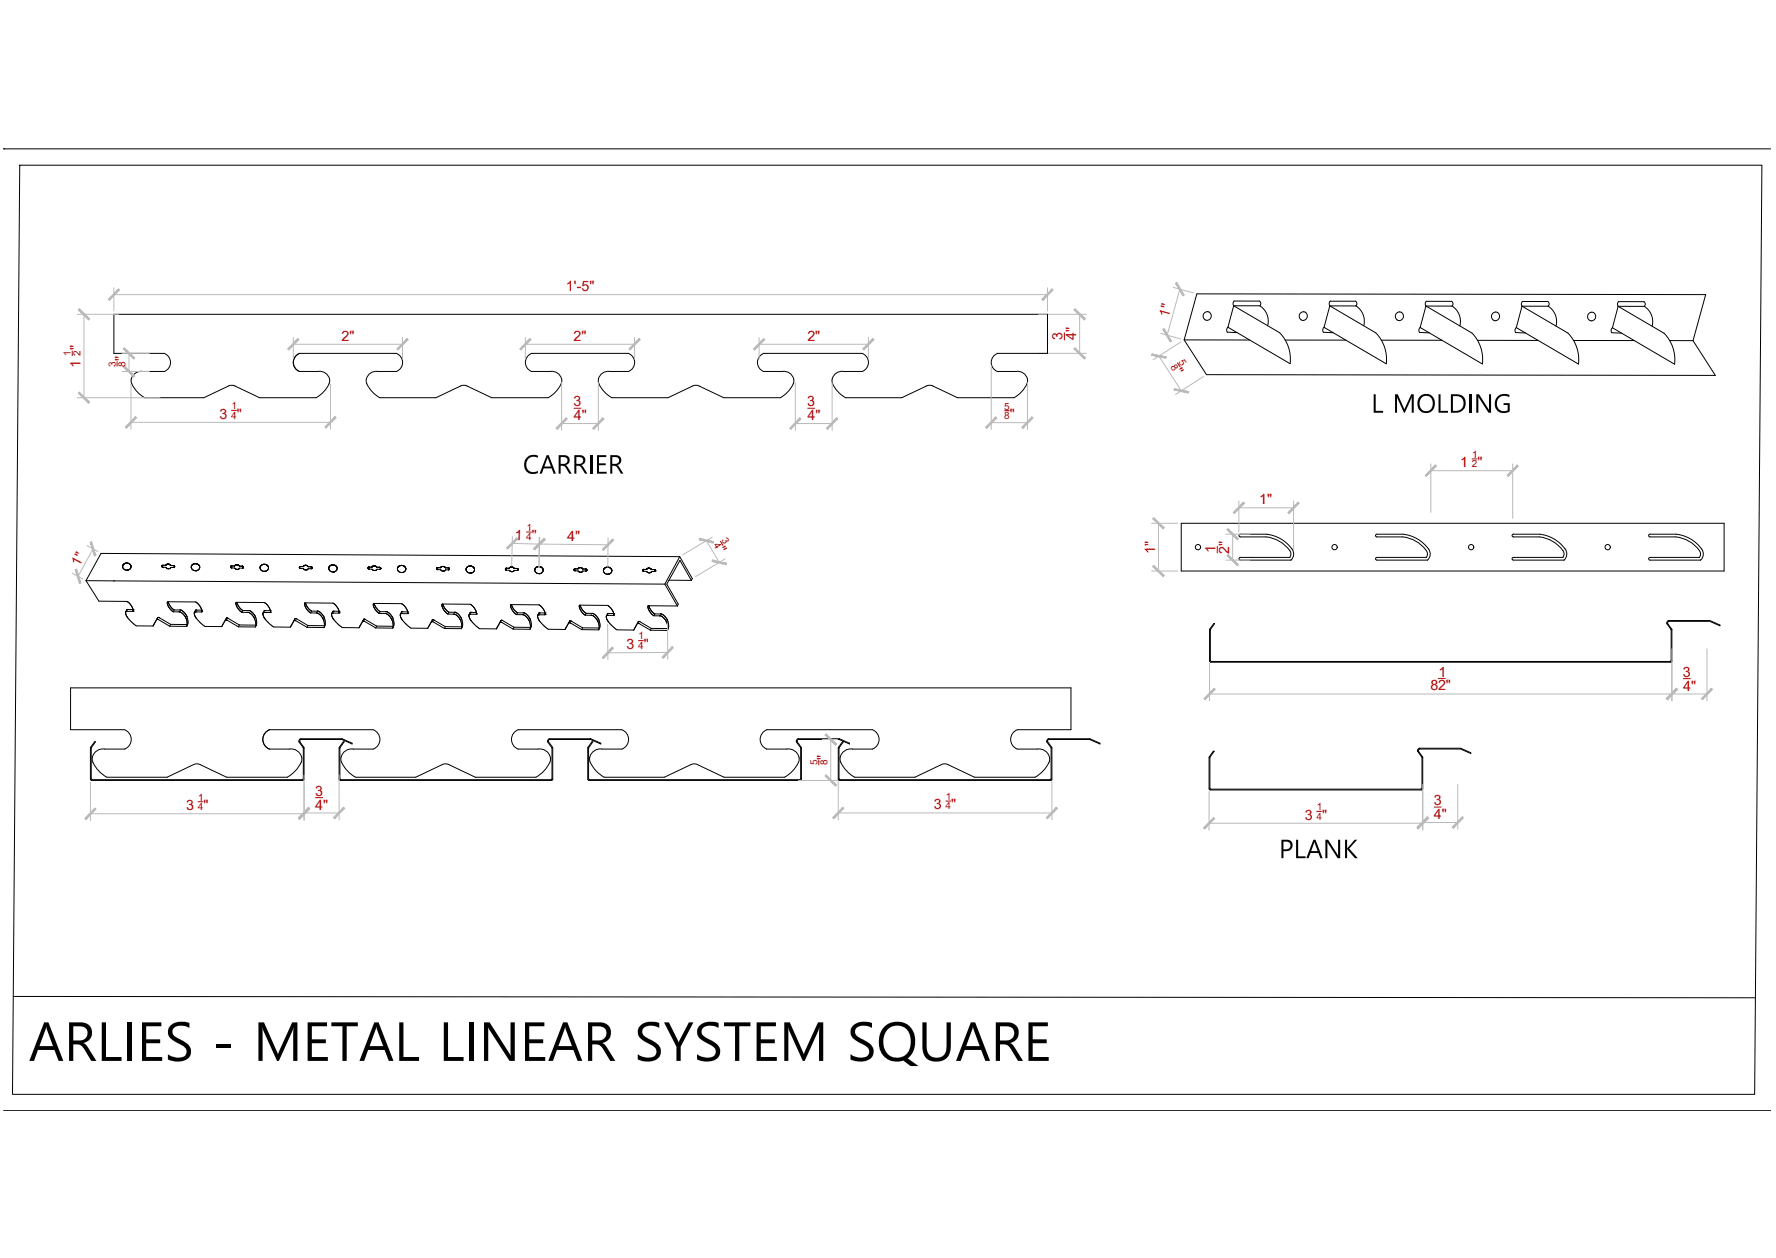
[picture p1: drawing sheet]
<svg xmlns="http://www.w3.org/2000/svg" width="353mm" height="250mm" viewBox="0 0 353 250" stroke-linecap="round" stroke-linejoin="round" font-family="sans-serif">
<defs><g id="words">
<g font-size="2.8" fill="#d00">
<text x="112.5" y="57.9">1'-5&quot;</text>
<text x="232.3" y="63.2" transform="rotate(-75 232.3 63.2)">1&quot;</text>
<text x="25" y="71.8" transform="rotate(-90 25 71.8)">&quot;</text>
<text x="67.9" y="67.8">2&quot;</text>
<text x="114.1" y="67.8">2&quot;</text>
<text x="160.5" y="67.8">2&quot;</text>
<text x="211.3" y="67.7" transform="rotate(-90 211.3 67.7)">3</text>
<text x="214" y="67.6" transform="rotate(-90 214 67.6)">4&quot;</text>
<text x="16" y="73.1" transform="rotate(-90 16 73.1)">1 &quot;</text>
<text x="233.3" y="74" transform="rotate(57 233.3 74)">&quot;</text>
<text x="43.7" y="83.3">3 &quot;</text>
<text x="114" y="80.8">3</text>
<text x="114.1" y="83.5">4&quot;</text>
<text x="160.5" y="80.8">3</text>
<text x="160.6" y="83.5">4&quot;</text>
<text x="200.8" y="83.4">&quot;</text>
<text x="290.3" y="92.9">1 &quot;</text>
<text x="250.4" y="100.3">1&quot;</text>
<text x="102.3" y="107.4" transform="rotate(2 102.3 107.4)">1 &quot;</text>
<text x="112.8" y="107.6">4&quot;</text>
<text x="15.7" y="112.7" transform="rotate(-61 15.7 112.7)">1&quot;</text>
<text x="142.4" y="109.4" transform="rotate(59 142.4 109.4)">&quot;</text>
<text x="229.7" y="110.2" transform="rotate(-90 229.7 110.2)">1&quot;</text>
<text x="241.7" y="110" transform="rotate(-90 241.7 110)">1</text>
<text x="244.4" y="110.1" transform="rotate(-90 244.4 110.1)">2&quot;</text>
<text x="124.6" y="129.1" transform="rotate(-1 124.6 129.1)">3 &quot;</text>
<text x="284.4" y="137.3">82&quot;</text>
<text x="286" y="134.6">1</text>
<text x="334.6" y="134.6">3</text>
<text x="334.7" y="137.3">4&quot;</text>
<text x="164.5" y="151" transform="rotate(-90 164.5 151)">&quot;</text>
<text x="37" y="161.1">3 &quot;</text>
<text x="62.6" y="158.2">3</text>
<text x="62.7" y="161">4&quot;</text>
<text x="185.7" y="160.9">3 &quot;</text>
<text x="285.1" y="160.1">3</text>
<text x="259.4" y="163">3 &quot;</text>
<text x="285.1" y="162.9">4&quot;</text>
</g>
<g font-size="2" fill="#d00">
<text x="14.1" y="70.7" transform="rotate(-90 14.1 70.7)">1</text>
<text x="16" y="70.8" transform="rotate(-90 16 70.8)">2</text>
<text x="234.3" y="72" transform="rotate(57 234.3 72)">5</text>
<text x="23" y="72.9" transform="rotate(-90 23 72.9)">3</text>
<text x="25" y="72.9" transform="rotate(-90 25 72.9)">8</text>
<text x="232.7" y="73" transform="rotate(57 232.7 73)">8</text>
<text x="46" y="83.3">4</text>
<text x="46" y="81.4">1</text>
<text x="199.7" y="81.4">5</text>
<text x="199.7" y="83.4">8</text>
<text x="292.7" y="92.9">2</text>
<text x="292.7" y="91">1</text>
<text x="104.6" y="107.4" transform="rotate(2 104.6 107.4)">4</text>
<text x="104.7" y="105.5" transform="rotate(2 104.7 105.5)">1</text>
<text x="143.4" y="107.4" transform="rotate(59 143.4 107.4)">3</text>
<text x="141.8" y="108.4" transform="rotate(59 141.8 108.4)">4</text>
<text x="126.9" y="129">4</text>
<text x="127" y="127.1" transform="rotate(-1 127 127.1)">1</text>
<text x="162.6" y="152.1" transform="rotate(-90 162.6 152.1)">5</text>
<text x="164.5" y="152.1" transform="rotate(-90 164.5 152.1)">8</text>
<text x="39.3" y="161.1">4</text>
<text x="39.4" y="159.2">1</text>
<text x="188" y="160.9">4</text>
<text x="188.1" y="159">1</text>
<text x="261.8" y="161.1">1</text>
<text x="261.8" y="163">4</text>
</g>
</g></defs>
<!-- layer: HATCH -->
<g fill="none" stroke="#000" stroke-width=".2">
<path d="M.7 29.6h.1M.7 29.6h351.4M3.9 32.8h346.4l-1.4 184.8h-346.4zM264.5 59.9h5l.3 .4-.2 .5a3.6 3.6 0 0 1 1.6 4M264.5 59.9a.72 .72 0 0 0-.1 .9M302.7 59.9h5.1l.2 .5-.2 .5M302.7 59.9a.72 .72 0 0 0-.1 1M326.9 60l.2 .4-.2 .5M326.9 60h-5.1a.72 .72 0 0 0-.1 .9M32.7 73.9h-4.3a1.9 1.9 0 0 0-2 .8 1.9 1.9 0 0 0 .1 2.2l1.2 1.4 1.1 .8h11.7l5-2.4 .6-.1 .6 .1 4.9 2.4h11.3M78.8 70.3h-19.2a1.92 1.92 0 0 0-1.3 1.7 1.92 1.92 0 0 0 1.2 1.9h3.7a1.89 1.89 0 0 1 2 .8 1.89 1.89 0 0 1-.1 2.2l-1.2 1.4-1 .8M78.8 70.3a1.92 1.92 0 0 1 1.2 1.7 1.92 1.92 0 0 1-1.2 1.9h-3.7a1.9 1.9 0 0 0-2 .8 1.9 1.9 0 0 0 .1 2.2l.8 1 1.5 1.2h11.2l4.9-2.4 .6-.1 .6 .1 5 2.4h11.2a5.3 5.3 0 0 0 2.7-3.4 1.99 1.99 0 0 0-2.3-1.8h-3.7a1.92 1.92 0 0 1-1.2-1.9 1.92 1.92 0 0 1 1.2-1.7h19.2a1.92 1.92 0 0 1 1.3 1.7 1.92 1.92 0 0 1-1.2 1.9h-3.7a1.9 1.9 0 0 0-2 .8 1.9 1.9 0 0 0 .1 2.2l.8 1 1.5 1.2h11.1l5-2.4 .6-.1 .6 .1 4.9 2.4h11.3a5.3 5.3 0 0 0 2.7-3.4 1.99 1.99 0 0 0-2.4-1.8h-3.7a1.92 1.92 0 0 1-1.2-1.9 1.92 1.92 0 0 1 1.3-1.7h19.5a1.91 1.91 0 0 1 1.3 1.7 1.91 1.91 0 0 1-1.2 1.9h-3.8a1.91 1.91 0 0 0-2.1 2.4"/>
<path d="M198.4 70.3h9.9v-7.8h-185.7v7.8h10a1.92 1.92 0 0 1 1.3 1.7 1.92 1.92 0 0 1-1.2 1.9M198.4 70.3a1.92 1.92 0 0 0-1.3 1.7 1.92 1.92 0 0 0 1.2 1.9h3.7a1.89 1.89 0 0 1 2 .8 1.89 1.89 0 0 1-.1 2.2l-1.2 1.4-1.1 .8h-11.2l-4.9-2.4-.6-.1-.7 .1-4.9 2.4h-11.2l-1.5-1.2-1-1.6M235.5 67.6l2.5-9.2 101.1 .2-2.5 9.1M235.5 67.6h13M235.5 67.6l4.4 6.9 101.2 .1-4.5-6.9M244 66l2 .1M244.2 65.1l12.3 7.2M244.2 65.1a.75 .75 0 0 0-.2 .9M245.3 60.8l9.1 5.3a7.5 7.5 0 0 1 2.1 6.2M245.3 60.8l-1.1 4.3M245.3 60.8h5.2M245.3 60.8a.72 .72 0 0 1 .1-.9h5l.3 .4-.2 .5"/>
<path d="M250.5 60.8a3.6 3.6 0 0 1 1.6 4M255.5 67.6h12.1M258.7 63.6a.85 .85 0 0 0 1.3-.6 .85 .85 0 0 0-1.1-.9 .85 .85 0 0 0-.4 1.3l.2 .2M263.3 65.1a.75 .75 0 0 0-.2 1l2 .1M264.4 60.8h5.2M264.4 60.8l9.1 5.4a7.5 7.5 0 0 1 2.1 6.1l-12.3-7.2M264.4 60.8l-1.1 4.3M274.7 67.6l12 .1M278.3 62a.85 .85 0 0 1 .7 1.1 .85 .85 0 0 1-1.2 .5M278.3 62a.88 .88 0 0 0-.8 .7 .88 .88 0 0 0 .3 .9M282.4 65.1a.75 .75 0 0 0-.2 1l2 .1M282.4 65.1l12.3 7.3"/>
<path d="M283.5 60.9h5.2M283.5 60.8a.72 .72 0 0 1 .1-.9h5l.3 .5-.2 .4M283.5 60.8l-1.1 4.3M283.5 60.8l9.1 5.4M288.7 60.8a3.6 3.6 0 0 1 1.6 4M292.7 66.2a7.5 7.5 0 0 1 2.1 6.2M293.8 67.7h12M297.7 62.1a.85 .85 0 0 1 .5 1.2 .85 .85 0 0 1-1.2 .3 .85 .85 0 0 1-.3-1.2l.4-.3h.6M301.5 65.1a.75 .75 0 0 0-.1 1l1.9 .1M302.6 60.9l9.2 5.3a7.5 7.5 0 0 1 2.1 6.2l-12.4-7.3M302.6 60.9h5.2M302.6 60.9l-1.1 4.2"/>
<path d="M307.8 60.9a3.6 3.6 0 0 1 1.6 3.9M312.9 67.7h12M316.1 63.7l.3 .1M316.5 62.1a.87 .87 0 0 1 .8 .9 .87 .87 0 0 1-.9 .8M316.5 62.1a.88 .88 0 0 0-.8 .6 .88 .88 0 0 0 .4 1M320.6 65.2a.75 .75 0 0 0-.1 .9l1.9 .1M321.7 60.9l9.2 5.3a7.5 7.5 0 0 1 2.1 6.2l-12.4-7.2M321.7 60.9h5.3M321.7 60.9l-1.1 4.3M326.9 60.9a3.6 3.6 0 0 1 1.6 4M332 67.7h4.6M234.9 104h107.9v9.5h-107.9z"/>
<path d="M251.7 106.7a6.5 6.5 0 0 1 4.9 3.1v.7l-.1 .3M251.8 106.2h-5.2l-.3 .3 .3 .3h5.1M251.8 106.2a7.2 7.2 0 0 1 5.1 3M256.5 110.8h-.1M256.9 109.1a1.6 1.6 0 0 1-.2 2.3h-10.1l-.3-.3 .3-.3h9.8M273.8 106.2h5.2a7.2 7.2 0 0 1 5 3M273.8 111.4h10M273.8 110.8h9.8M273.8 106.8h5.1M273.8 110.8l-.3 .3 .3 .3M273.8 106.2l-.3 .3 .3 .3M278.9 106.7a6.5 6.5 0 0 1 4.9 3.1v.7l-.2 .3"/>
<path d="M283.6 110.8h.1M283.8 111.4h.1M284 109.1a1.62 1.62 0 0 1-.2 2.3M306 106.8h-5.1l-.3-.3 .3-.3h5.2a7.2 7.2 0 0 1 5.1 3M306.1 106.7a6.5 6.5 0 0 1 4.8 3.1v.7l-.2 .3h-9.8l-.3 .3 .3 .3h10.1M311 111.4h.1M311.2 109.1a1.62 1.62 0 0 1-.2 2.3M333.2 106.8h-5.1l-.3-.3 .3-.3h5.2a7.2 7.2 0 0 1 5 3M333.2 106.7a6.5 6.5 0 0 1 4.9 3.1v.7l-.2 .3h-9.8l-.3 .3 .3 .3h10a1.64 1.64 0 0 0 .2-2.3M240.7 125.3v6M240.7 125.1v.2M339.9 123.5h-8l-.3 .2v.3l.8 1.1v6.3l-.2 .3h-91.5l-.2-.3v-6.2l.8-1.2h.2l-.8 1.1"/>
<path d="M339.9 123.4h-8.1a.48 .48 0 0 0-.4 .6l.9 1.3v6l-.3 .2h-91.1l-.2-.2M340 123.4l2 .9v.1l-2-.8M18.2 155.2h42M18.4 155h41.7M18.4 155l-.3-.2v-6l.9-1.3h-.2l-.8 1.2v6.2l.2 .3M24.7 145.1h-10.7v-8.3h198.9v8.3h-10.6M24.7 145.1a2.06 2.06 0 0 1 1.4 1.9 2.06 2.06 0 0 1-1.3 1.9h-4a2.09 2.09 0 0 0-2.3 1.2 2.09 2.09 0 0 0 .6 2.5l.7 .9 1.4 1h12l5.3-2.5a1.5 1.5 0 0 1 1.3 0l5.3 2.5h12a5.5 5.5 0 0 0 2.9-3.7 2.15 2.15 0 0 0-2.5-1.9h-3.9M53.6 145.1h20.6M53.6 145.1a2.06 2.06 0 0 0-1.3 1.9 2.06 2.06 0 0 0 1.3 1.9M59.6 147.5l.9 1.2v6.2l-.3 .3M67.4 148.7v6.2M67.4 154.9l.3 .3"/>
<path d="M67.6 148.6l.8-1.1h-.1l-.9 1.2M67.6 148.6v6.2l.2 .2M67.7 155.2h42M67.8 155h41.7M68 146.9l2 .9v.1l-2.1-.9h-8l-.3 .2v.3M68 146.9h-8.2a.47 .47 0 0 0-.3 .6l.8 1.3v6l-.2 .2M74.2 145.1a2.06 2.06 0 0 1 1.3 1.9 2.06 2.06 0 0 1-1.3 1.9h-3.9M103.1 145.1h20.5M103.1 145.1a2.06 2.06 0 0 0-1.4 1.9 2.06 2.06 0 0 0 1.3 1.9h4a2.09 2.09 0 0 1 2.3 1.2 2.09 2.09 0 0 1-.6 2.5l-1.2 1.3-.9 .6h-12.1l-5.3-2.5a1.5 1.5 0 0 0-1.3 0l-5.2 2.5h-12a5.5 5.5 0 0 1-2.9-3.7 2.15 2.15 0 0 1 2.5-1.9M109 147.3l.9 1.4v6.2l-.2 .3M109.2 146.9a.47 .47 0 0 0-.3 .6l.9 1.3v6l-.3 .2M109.2 146.9h8.2l2.1 .9v.1l-2.1-.9"/>
<path d="M117.1 155.2h42M117.3 155h41.7M117.3 155l-.3-.2v-6l.9-1.3h-.2l-.8 1.2v6.2l.2 .3M117.4 147h-8.1l-.3 .3M123.6 145.1a2.06 2.06 0 0 1 1.4 1.9 2.06 2.06 0 0 1-1.3 1.9h-4a2.09 2.09 0 0 0-2.3 1.2 2.09 2.09 0 0 0 .6 2.5l1.1 1.3 1 .6M137.4 152l-5.3 2.5h-12M137.4 152a1.54 1.54 0 0 1 1.3 0l5.3 2.5h12M152.5 145.1h20.9M152.5 145.1a2.06 2.06 0 0 0-1.4 1.9 2.06 2.06 0 0 0 1.4 1.9h3.9a2.09 2.09 0 0 1 2.3 1.2 2.09 2.09 0 0 1-.5 2.5l-1.2 1.3-1 .6M166.8 146.9h-8.1a.48 .48 0 0 0-.3 .6l.8 1.3v6l-.2 .2M166.9 146.9l2 .9v.1l-2.1-.9h-8l-.3 .2v.3l.8 1.2v6.2l-.2 .3M166.9 155.2h42"/>
<path d="M167.1 155h41.7M167.1 155l-.3-.2v-6l.9-1.3h-.2l-.8 1.2v6.2l.2 .3M173.4 145.1a2.06 2.06 0 0 1 1.4 1.9 2.06 2.06 0 0 1-1.3 1.9h-4a2.09 2.09 0 0 0-2.3 1.2 2.09 2.09 0 0 0 .6 2.5l.7 .9 1.4 1h12l5.3-2.5a1.5 1.5 0 0 1 1.3 0l5.3 2.5h12a5.5 5.5 0 0 0 2.9-3.7 2.15 2.15 0 0 0-2.5-1.9h-3.9a2.06 2.06 0 0 1-1.3-1.9 2.06 2.06 0 0 1 1.3-1.9M209 148.8v6M209 154.8l-.2 .2M216.6 146.9h-8.1a.48 .48 0 0 0-.3 .6l.8 1.3M216.7 146.9l2 .9v.1l-2.1-.9h-8l-.3 .2v.3l.9 1.2v6.2l-.3 .3M240.4 150.6v6.2M240.4 156.8l.2 .3M240.6 157.1h42.1M282 149.2l.9 1.4M282.9 150.6v6.2l-.2 .3"/>
<path d="M290.4 148.9h-8.1l-.3 .3M290.4 148.8h-8.1l-.3 .1-.1 .5 .8 1.3v6l-.2 .2h-41.7l-.2-.2v-6l.8-1.3h-.2l-.8 1.2M290.5 148.8l1.9 .9v.1l-1.9-.9M2.7 198.1l346.4 .3M.7 220.8h351.4"/>
<circle cx="240" cy="62.9" r=".84"/>
<circle cx="238.2" cy="108.8" r=".52"/>
<circle cx="265.4" cy="108.8" r=".52"/>
<circle cx="292.5" cy="108.8" r=".52"/>
<circle cx="319.7" cy="108.8" r=".52"/>
</g>
<g fill="none" stroke="#bababa" stroke-width=".2">
<path d="M22.6 57.2v4.6M22.6 58.6h185.7M208.3 57.2v4.6M233.3 57.1l4 1.1M234.6 57.5l-2.5 9.2M15.3 62.5h8.3M15.3 79.1h16.5M16.7 62.5v16.6M24.3 70.3h5.4M24.3 73.9h5.4M25.7 70.3v3.6M26 76.4v8.9"/>
<path d="M58.3 68.4h21.7M58.3 67.1v4.3M65.7 76.4v8.9M80 67.1v4.3M104.5 67.1v4.3M104.5 68.4h21.7M111.7 76.1v9.5M119 76.1v9.5M126.2 67.1v4.3M150.9 68.4h21.8M150.9 67.1v4.3M158.1 76.1v9.5"/>
<path d="M165.5 76.1v9.5M172.7 67.1v4.3M197.1 72.7v12.7M204.3 76.1v9.3M206.5 62.5h9.5M206.5 70.3h9.5M214.7 62.5v7.8M230.4 70.8l4.5 6.9M230.8 66.3l4 1.1M234.9 67.9l-5.6 3.6M239.3 74.9l-5.6 3.5M26 84h39.7"/>
<path d="M111.7 84.2h7.3M158.1 84.2h7.4M197.1 84h7.2M246.3 99.6v6.2M257.2 99.6v9.7M284.5 92.2v9.7M284.5 93.6h16.3M300.8 92.2v10.8M14.3 113.9l2.2 1.2M17.3 108.5l2.2 1.2M18.5 109.1l-3 5.5M101.9 108l5.4 .2"/>
<path d="M101.9 106.7l-.2 5.8M107.2 108.2l13.7 .1M107.2 106.8v5.9l.1-5.9M120.9 107l-.1 5.8M140.4 107.5l2.6 4.3M141.6 106.8l-5.9 3.5M144.2 111.1l-6 3.6M229 104h5.2M229 113.5h5.2M230.3 104v9.5M243.7 106.2h4.8M243.7 111.4h4.8"/>
<path d="M245.1 106.2v5.2M246.3 101h10.9M120.8 124.1l.1 7.1M132.7 124l.1 7.1M132.8 129.7l-11.9 .1M240.5 131.9v7.4M240.5 138h98.9M332.4 129v10.3M339.4 129v10.3M18 155.5v7.6M60.5 154.1v9M67.4 154.1v8.9"/>
<path d="M158.7 155.2h7.8M163.5 147h3M165.2 147v8.2M166.7 155.3v7.7M209.2 155.3v7.7M240.4 157.4v7.6M282.9 156v9M289.9 156v8.9M18 161.8h42.5M60.5 161.6h6.9M166.7 161.6h42.5M240.4 163.7h42.5"/>
<path d="M282.9 163.5h7"/>
</g>
<!-- layer: 0 -->
<g fill="#bababa" stroke="#bababa" stroke-width=".2">
<path d="M213.5 61.6l2.1 2 .2-.2zM213.5 61.6l.3-.2 2 2z"/>
<path d="M213.8 69.1l-.3 .2 2.3 1.9zM213.5 69.3l2.3 1.9-.2 .2z"/>
<path d="M112.6 83.1l-1.8 2.2 2-2zM110.5 85.1l2.1-2-1.8 2.2z"/>
<path d="M117.9 85.1l.2 .2 1.8-2.2zM119.9 83.1l.2 .2-2 2z"/>
<path d="M24.5 69.3l2.1 2.1 .2-.2zM24.5 69.3l.2-.2 2.1 2.1z"/>
<path d="M24.7 72.7l-.2 .2 2.3 1.9zM24.5 72.9l2.3 1.9-.2 .2z"/>
<path d="M15.6 61.6l2 2 .2-.2zM15.6 61.6l.2-.2 2 2z"/>
<path d="M15.8 78l-.2 .2 2.2 1.8zM15.6 78.2l2.2 1.8-.2 .2z"/>
<path d="M23.6 57.5l-1.9 2.2 2.1-2zM23.6 57.5l-1.9 2.2-.2-.2z"/>
<path d="M207.2 59.5l.2 .2 1.8-2.2zM209.2 57.5l.2 .2-2 2z"/>
<path d="M105.4 67.3l-1.8 2.3 2-2.1zM105.4 67.3l-1.8 2.3-.3-.2z"/>
<path d="M125.1 69.4l.2 .2 1.8-2.3zM127.1 67.3l.2 .2-2 2.1z"/>
<path d="M27 82.8l-1.9 2.3 2.1-2zM24.9 84.9l2.1-2.1-1.9 2.3z"/>
<path d="M66.6 82.8l-2 2.1 .2 .2zM66.6 82.8l.2 .3-2 2z"/>
<path d="M159.1 83.1l-1.9 2.2 2.1-2zM157 85.1l2.1-2-1.9 2.2z"/>
<path d="M164.3 85.1l.2 .2 1.9-2.2zM166.4 83.1l.2 .2-2.1 2z"/>
<path d="M151.8 67.3l-1.8 2.3 2.1-2.1zM151.8 67.3l-1.8 2.3-.2-.2z"/>
<path d="M171.5 69.4l.3 .2 1.8-2.3zM173.6 67.3l.2 .2-2 2.1z"/>
<path d="M59.2 67.3l-1.8 2.3 2-2.1zM57.2 69.4l2-2.1-1.8 2.3z"/>
<path d="M78.9 69.4l.2 .2 1.8-2.3zM80.9 67.3l.3 .2-2.1 2.1z"/>
<path d="M198 82.9l-1.8 2.2 2-2zM196 84.9l2-2-1.8 2.2z"/>
<path d="M203.2 84.9l.2 .2 1.8-2.2zM205.2 82.9l.2 .2-2 2z"/>
<path d="M15 113.2l1.1 2.7-.8-2.7zM15 113.2l1.1 2.7-.3 .1z"/>
<path d="M17.9 107.8l.9 2.7h.2zM17.9 107.8l.3-.1 .8 2.8z"/>
<path d="M139 107.3l2.8 .7 .1-.3zM139.1 107l2.8 .7-2.9-.4z"/>
<path d="M141.7 111.3l-.1 .3 2.9 .4zM141.6 111.6l2.9 .4-.1 .3z"/>
<path d="M121.8 128.7l-1.8 2.2 2-2zM121.8 128.7l-1.8 2.2-.3-.2z"/>
<path d="M133.7 128.6l-2.1 2 .3 .2zM133.7 128.6l.2 .2-2 2z"/>
<path d="M108.1 107.1l-1.8 2.2 2-2zM106.1 109.1l2-2-1.8 2.2z"/>
<path d="M119.8 109.2l.2 .2 1.8-2.2zM121.8 107.2l.2 .2-2 2z"/>
<path d="M102.8 106.9l-1.9 2.2 2.1-1.9zM100.7 108.9l2.1-2-1.9 2.2z"/>
<path d="M106.1 109.1l.2 .2 1.9-2.2zM108.2 107.1l.2 .2-2.1 2z"/>
<path d="M61.4 160.5l-1.9 2.3 2.1-2.1zM61.4 160.5l-1.9 2.3-.2-.3z"/>
<path d="M66.3 162.5l.2 .3 1.8-2.3zM68.3 160.5l.2 .2-2 2.1z"/>
<path d="M167.6 160.5l-1.8 2.3 2-2.1zM167.6 160.5l-1.8 2.3-.2-.3z"/>
<path d="M208 162.5l.2 .3 1.9-2.3zM210.1 160.5l.2 .2-2.1 2.1z"/>
<path d="M18.9 160.7l-1.8 2.2 2-2zM18.9 160.7l-1.8 2.2-.2-.2z"/>
<path d="M59.3 162.7l.2 .2 1.9-2.2zM61.4 160.7l.2 .2-2.1 2z"/>
<path d="M164 146.1l2.1 2.1 .2-.3zM164 146.1l.3-.2 2 2z"/>
<path d="M164 154.3l2.3 1.8-2-2.1zM164 154.3l2.3 1.8-.2 .2z"/>
<path d="M283.8 162.4l-1.8 2.3 2-2.1zM283.8 162.4l-1.8 2.3-.2-.3z"/>
<path d="M288.7 164.4l.2 .3 1.9-2.3zM290.8 162.4l.2 .2-2.1 2.1z"/>
<path d="M241.3 162.6l-1.8 2.2 2-2zM241.3 162.6l-1.8 2.2-.2-.2z"/>
<path d="M281.8 164.6l.2 .2 1.8-2.2zM283.8 162.6l.2 .2-2 2z"/>
<path d="M241.4 136.9l-1.8 2.2 2-2zM241.4 136.9l-1.8 2.2-.2-.2z"/>
<path d="M333.3 136.9l-2 2 .2 .2zM333.3 136.9l.3 .2-2.1 2z"/>
<path d="M333.3 136.9l-1.8 2.2 2.1-2zM333.3 136.9l-1.8 2.2-.2-.2z"/>
<path d="M338.3 138.9l.2 .2 1.8-2.2zM340.3 136.9l.2 .2-2 2z"/>
<path d="M247.2 99.8l-1.8 2.3 2.1-2zM247.2 99.8l-1.8 2.3-.2-.2z"/>
<path d="M256.1 101.9l.2 .2 1.8-2.3zM258.1 99.8l.2 .3-2 2z"/>
<path d="M285.4 92.5l-1.8 2.2 2-2zM285.4 92.5l-1.8 2.2-.2-.2z"/>
<path d="M301.7 92.5l-2 2 .2 .2zM301.7 92.5l.2 .2-2 2z"/>
<path d="M229.2 103.1l2.1 2.1 .2-.2zM229.2 103.1l.2-.2 2.1 2.1z"/>
<path d="M229.4 112.4l-.2 .2 2.3 1.8zM229.2 112.6l2.3 1.8-.2 .3z"/>
<path d="M229 70.6l2.8 .7 .1-.3zM229.1 70.3l2.8 .7-2.9-.4z"/>
<path d="M233.5 77.3l-.1 .3 2.9 .3zM233.4 77.6l2.9 .3-.1 .3z"/>
<path d="M233.8 56.3l1.4 2.5 .2-.1zM233.8 56.3l.2-.1 1.4 2.5z"/>
<path d="M231.2 65.5l1.7 2.3-1.4-2.5zM231.2 65.5l1.7 2.3-.3 .2z"/>
<path d="M244 105.3l2 2 .2-.2zM244 105.3l.2-.2 2 2z"/>
<path d="M244.2 110.2l-.2 .3 2.2 1.8zM244 110.5l2.2 1.8-.2 .2z"/>
</g>
<!-- layer: HATCH -->
<g fill="none" stroke="#d00" stroke-width=".2">
<path d="M14.4 69.8v.9M23.3 71.9v.9M211.6 66.2v1.4M234.1 72.2l.6 .8M46 81.6h1M114.1 81.2h1.4M160.6 81.2h1.4M199.7 81.7h1M292.7 91.2h1M104.7 105.8h1M143.2 107.6l.5 .9M242 108.6v1.4"/>
<path d="M127.9 127.4h-1M286 134.9h1.4M334.7 134.9h1.4M39.4 159.4h1M62.7 158.6h1.4M162.8 151.1v1M188.1 159.3h.9M261.8 161.3h1M285.2 160.5h1.4"/>
</g>
<!-- layer: 0 -->
<g fill="none" stroke="#000" stroke-width=".2">
<path d="M17.1 115.5l2.6 4 5.5 .1 .8 .7 .5 .9M17.1 115.5h5.7M22.6 115.5l109.6 .6M24.4 112.8l.2 .3 .6 .3M24.4 112.7v.1M24.5 113v.1M24.6 112.2l-.2 .5M24.6 112.1v.1M24.7 112.1l-.1 .1M24.8 112l-.1 .1M24.9 113.3h.1M24.9 112h-.1"/>
<path d="M24.9 112h.1M25.1 111.9l.3 .1M25.1 111.9l-.2 .1M25.1 112h-.3M25.2 113.4h.1M25.3 113.4h.1M25.3 113.4h-.1M25.3 112l.4 .1M25.4 112h.1M25.6 112l.1 .1M25.7 112.1l.2 .1M25.7 112.1h.1"/>
<path d="M25.8 112.2h.1M25.9 112.2l.1 .2M25.9 112.2l.1 .3M25.9 113.1h.1M26 112.5v.5l-.7 .4M32.2 112.6h.1M32.2 112.6l.2 .2M32.2 112.7h.1M32.2 112.5v.2M32.2 112.5h.1M32.3 112.7h.1M32.3 112.8h.1"/>
<path d="M32.3 112.8h.7M32.3 112.4h.1M32.4 112.4l-.1 .1M32.4 112.4l-.2 .1M32.4 112.4h.6M32.4 112.4h.1M33 112.3v.1M33 112.4h.1M33 112.8l.1 .2M33 112.9l.5 .2M33 112.3h.1M33.1 112.2l-.1 .2"/>
<path d="M33.1 112.2h.1M33.2 112.2h.1M33.2 112.2l-.2 .1M33.3 119.8l.3 1 .9 .8M33.3 119.7v.1M33.3 113v.1M33.3 119.7h.1M33.3 119.6l5.6 .1M33.3 119.6v.1M33.3 113.1h.3M33.4 112.1l-.3 .1M33.4 112.1l-.2 .1"/>
<path d="M33.4 112.2l.5 .2M33.4 112.1l.4 .2M33.4 119.6l.5 .9 .7 .8M33.5 112.2h.1M33.7 112.2h.1M33.8 112.3l.1 .1M33.8 113l-.3 .1M33.9 113h-.1M33.9 112.4h.1M33.9 112.9h.1M33.9 112.4l.6 .1M33.9 112.9l-.1 .1"/>
<path d="M34 112.8l-.1 .1M34.5 112.4l.1 .1M34.5 112.4v.1M34.5 112.5l.2 .1v-.1M34.6 112.5h.1M34.6 112.8h.1M34.7 112.5h.1M34.7 112.6v.1M34.7 112.6h.1M34.7 112.7l-.2 .1h-.5M38 112.8h.1M38 112.7a.85 .85 0 0 0 1.3 .7l.4-.5"/>
<path d="M38 112.7v.1M38 112.6v.1M38.1 112.5v.1M38.1 112.4l-.1 .3M38.1 112.4h.1M38.2 113.1v.1M38.2 112.3l-.1 .2M38.2 112.4h.1M38.4 112.2h-.1M38.4 113.4h.1M38.5 112.2h-.1M38.6 112.1h-.1"/>
<path d="M38.6 112.1h.5M38.6 112.1l-.4 .3M38.8 113.5h.1M38.9 112.1h-.3M38.9 119.7h.1M38.9 119.7l.8 .7 .4 .9M38.9 112.1h.2M39 113.5h.1M39.1 112.1h.1M39.2 112.1l.1 .1M39.3 112.2l.2 .2M39.4 112.2l.1 .1"/>
<path d="M39.5 112.3l.2 .5M39.7 112.6v.1M39.7 112.7v.3M45.9 112.7h.1M45.9 112.7v.1M45.9 112.8l.2 .1M45.9 112.8h.1M45.9 112.6h.1M46 112.5h.1M46 112.9h.7M46 112.5l-.1 .2M46 112.5v.1"/>
<path d="M46.1 112.5l-.2 .1M46.1 112.5h.1M46.6 112.5h-.5M46.6 112.5h.1M46.7 112.9v.1M46.7 112.5l-.1 .1M46.7 113l.1 .1M46.8 113.1l.3 .1M46.8 112.3l-.2 .3M46.9 112.3h-.1M46.9 112.3h.1M46.9 119.9l.3 .9 .9 .9"/>
<path d="M46.9 119.9l.1-.1h5.6l.8 .8 .4 1.1M46.9 119.9h.1M46.9 113.2h.1M47 112.3h.1M47 112.3h-.1M47 112.3l-.3 .1M47.1 112.3h-.1M47.1 112.3h.1M47.1 119.8l.5 .9 .7 .7M47.2 112.3l.2 .1M47.2 112.3l.4 .3M47.3 113.2h.1"/>
<path d="M47.5 113.2h-.5M47.5 112.4l.1 .1M47.5 113.1v.1M47.5 113.1h.1M47.6 112.5h.1M47.6 113v.1M47.6 112.5v.1M47.6 112.6h.6M48.2 112.6h.1M48.3 112.6l.1 .2M48.3 112.6l.1 .1M48.3 112.9l-.1 .1"/>
<path d="M48.3 112.9l-.7 .1-.1 .1M48.4 112.7v.2M48.4 112.7h.1M48.4 112.9h-.1M48.4 112.8v.1M51.7 112.8l.1 .4 .3 .3M51.8 112.6l-.1 .2M51.8 112.6l-.1 .1M51.8 112.6h.1M51.9 112.4v.1M51.9 112.4l-.1 .2M52.1 113.5h.1"/>
<path d="M52.1 112.3l-.3 .3M52.1 112.3h.1M52.2 113.5h.1M52.2 112.2h.1M52.3 112.2l-.2 .1M52.5 113.6h.1M52.6 113.6h.1M52.7 112.2l.2 .1M52.7 112.2h-.4M52.7 112.2h.2M52.8 112.2l.2 .1M52.9 112.2l.1 .1"/>
<path d="M52.9 112.3h.1M53 112.3l.2 .2M53.2 112.5l.2 .3M53.2 112.5l.1 .2M53.3 112.7h.1M53.4 112.8l-.1 .5-.3 .2-.6 .1-.3-.1M53.4 112.8v.1M59.5 112.8l.2 .2M59.6 112.7v.2M59.6 112.7h.1M59.6 113h.1M59.7 113h.1"/>
<path d="M59.7 112.6l-.1 .1M59.7 112.6l-.2 .2M59.7 112.7h.6M59.7 112.6h.6M59.7 112.6v.1M59.8 113h.5l.2 .2M60.3 112.6v.1M60.3 113.1l.1 .1M60.4 113.2l.2 .1M60.4 112.5l-.1 .2M60.5 112.4l-.2 .2M60.6 119.9l.2 .9 1 1.1"/>
<path d="M60.6 112.4l-.1 .1M60.6 119.9h5.6l.9 .9 .3 1M60.6 119.9h.1M60.6 112.4h.3M60.7 113.3h.1M60.7 112.4l-.2 .1M60.8 119.9l.4 .9 .7 .7M60.9 112.4h.1M60.9 112.4h-.1l.4 .2M61 112.4l.1 .1M61 112.5h.1M61.1 113.2v.1"/>
<path d="M61.1 112.5l.2 .1M61.1 112.5l.1 .1M61.2 113.2h-.7M61.2 112.6h.1M61.2 112.6l.1 .1M61.2 112.6v.1M61.3 112.6v.1M61.3 112.7h.5M61.3 112.7h.1M61.3 113.1l-.1 .1M61.3 113.1h.6M61.3 113.1h.1"/>
<path d="M61.8 112.7h.2M61.9 112.7l.1 .2M61.9 112.7h.1M61.9 113.1h.1M61.9 113.1l.1-.3-.1 .3M62 113l-.1 .1M65.5 112.7l-.1 .4 .1 .3 .8 .3M65.5 112.6l-.1 .3M65.6 112.5l-.1 .1M65.7 113.6h.1M65.7 112.4l-.1 .1M65.8 112.4h-.1"/>
<path d="M65.8 113.6l.1 .1M65.8 112.4h.1M65.9 112.3h.6M65.9 112.3l-.1 .1M65.9 112.4h.6M66.2 113.7h.1M66.3 113.7h.1M66.5 112.3v.1M66.5 112.4h.1M66.6 112.4l.2 .1M66.7 112.4v.1M66.7 112.5h.1"/>
<path d="M66.8 112.5l.2 .4M66.8 112.6h.1M66.9 112.7l.1 .2M67 113.3l-.3 .3-.4 .1M67 113.2v.1M67 112.9v.3M73.2 112.9h.1M73.2 112.8v.2l.2 .2M73.2 112.8h.1M73.3 112.8h-.1M73.3 113.1h.1M73.3 112.8h.1"/>
<path d="M73.3 113.1l.1 .1M73.4 112.8l-.2 .1M73.4 112.8h-.1M73.4 112.8h.5M73.4 112.8h.1M73.4 113.2h.6M73.9 112.8h.1M74 112.7l-.1 .1M74 113.2h.1M74 112.7v.1M74 113.2l.4 .2M74.1 112.6h-.1"/>
<path d="M74.1 112.6l-.1 .1M74.1 112.6h.1M74.1 113.3h.1M74.2 112.5v.1M74.2 112.5h.3M74.2 112.5h.1M74.4 113.4h.2M74.4 120l.4 .8 .8 .8M74.5 112.5l.2 .1M74.5 112.5l-.4 .1M74.6 112.5l.3 .3M74.7 112.6h.1"/>
<path d="M74.8 113.4h.1M74.8 113.3h.1M74.9 113.3l-.3 .1M74.9 113.3h.1M74.9 112.7v.1M74.9 112.8h.1M74.9 113.2v.1M74.9 113.2h.1M75.5 112.8h.1M75.5 112.8h-.6M75.5 112.8l.2 .1M75.6 112.8l.1 .1"/>
<path d="M75.6 113.2h-.7M75.6 113.1h.1M75.7 112.9h.1M75.7 113.1h.1M75.7 112.9v.2M75.7 113h.1M75.7 113l-.1 .2M79.1 113.3v.1M79.1 112.8v.6M79.1 112.8l-.1 .3M79.1 113.4l.3 .3 .6 .1M79.1 113.4v.1"/>
<path d="M79.1 112.7v.1M79.2 112.7h-.1M79.2 112.7l-.1 .1M79.3 113.7h.1M79.4 112.5l-.2 .2M79.5 113.7v.1M79.5 112.5l-.1 .1M79.6 112.5h.1M79.7 112.4a.81 .81 0 0 1 .9 .4M79.7 112.4h.3M79.7 112.4l-.3 .1M79.8 113.8h.1"/>
<path d="M80 113.8h.1M80.1 112.5h.1M80.3 113.7l-.1 .1M80.5 112.7l.1 .1M80.6 112.8h.1M80.6 113.5h.1M80.6 112.8v.6l-.2 .3-.4 .1M80.6 112.9l.1 .2M86.8 113h.1M86.8 113.1h.1M86.9 113v.2M86.9 112.9h.1"/>
<path d="M86.9 113.2l.7 .1M86.9 112.9l-.1 .1M86.9 113.2l.1 .1M87 112.9h-.1M87 113.2h.1M87 112.9h.1M87.1 112.9h-.2M87.1 112.9h.5M87.1 112.9h.1M87.6 112.9h.1M87.6 112.8v.1M87.6 113.3l.1 .1"/>
<path d="M87.6 113.3l.2 .2M87.7 112.8l-.1 .1M87.7 113.4l.2 .1M87.7 112.7l-.1 .2M87.8 112.7l.4-.1 .2 .1M87.8 112.7h-.1M87.8 112.7h.1M87.8 112.7l-.1 .1M87.8 113.5h.2M87.9 112.6h.3M87.9 113.5h.1M88 113.5h.3"/>
<path d="M88 113.5l.1 .1M88.2 113.5v.1M88.2 112.6h.1M88.3 112.7h.1M88.4 112.7l.2 .2M88.4 112.7l.1 .1M88.4 112.8l.2 .1M88.5 113.5h-.2M88.5 113.4h.1M88.6 112.9h.1M88.6 113.3l-.2 .2M88.6 113.3h.1"/>
<path d="M89.1 112.9l.3 .3M89.1 112.9l.1 .1M89.1 112.9h-.5M89.2 112.9v.1M89.2 113.3h.1M89.3 113.3h-.7M89.3 113l-.1 .3M89.3 113.2h.1M92.7 113.1v.4l.3 .3M92.7 113.4v.1M92.8 112.9l-.1 .1M92.8 112.8l-.1 .3"/>
<path d="M93 112.7l-.2 .1M93 112.7l-.1 .1M93 113.8h.1M93.1 113.8v.1M93.1 112.6l-.1 .1M93.1 113.9h.1M93.2 113.9h.4M93.4 112.5l.4 .1M93.4 112.5l-.3 .1M93.4 112.6h-.1M93.4 113.9h.1M93.5 113.9h.1"/>
<path d="M93.6 113.9h.1M93.7 112.6h.2M93.8 112.6h.1M93.8 112.6l.1 .1M93.9 112.6l.3 .2M94 112.7l.2 .2M94.1 113.8h-.1M94.2 112.8v.1M94.2 113.7h.1M94.2 112.9h.1M94.2 112.9l.1 .1M94.3 113.6h-.1"/>
<path d="M94.3 112.9v.1M94.3 113h.1M94.3 113a.65 .65 0 0 1-.5 .9h-.2M100.5 113.1h.1M100.5 113l.1 .3M100.6 113.3h.1M100.6 113l-.1 .3M100.6 113h.1M100.6 113.3l.1 .1M100.6 113.4h.1M100.7 113h.5M100.7 113h.1"/>
<path d="M100.7 113.4h.6M101.2 113h.1M101.3 113h.1M101.3 112.9v.1M101.3 112.9l-.1 .1M101.3 113.4l.1 .1M101.3 113.4l.5 .3M101.4 112.8l-.1 .1M101.4 112.8l.3-.1 .4 .2M101.6 113.6h.1M101.7 113.7h.2M101.7 112.7l.4 .1"/>
<path d="M101.7 112.7h.1M101.9 112.8h.1M102.1 113.6l-.3 .1M102.1 113.6h.1M102.1 112.9l.1 .1M102.2 113.5l-.1 .1M102.2 112.9v.1M102.2 113.5h.1M102.2 113h.1M102.2 113h.6M102.2 113.4v.1M102.8 113l.2 .2"/>
<path d="M102.8 113h.1M102.9 113.1h.1M102.9 113.4h.1M102.9 113.4l-.7 .1M103 113.1h.1M103 113.1v.2M103 113.2h.1M103 113.3l-.1 .1M106.3 113.4h.1M106.3 113.5h.1M106.3 113.5l.4 .4 .4 .2M106.4 113.1l-.1 .4"/>
<path d="M106.4 113v.2M106.4 113h.1M106.7 112.8h-.1M106.8 112.7h.1M107 112.6h.1M107 112.7h.1M107.1 114.1h.1M107.2 112.6l.2 .1M107.2 112.7h.2M107.2 112.7h-.5l-.3 .3M107.3 114.1h.1M107.4 112.7h.1"/>
<path d="M107.5 112.7h.1M107.5 112.7l.2 .1M107.6 112.8h.1M107.7 113.9h-.1M107.7 112.8l.1 .2M107.8 112.9h.1M107.8 112.9l.2 .4M107.8 113l.1 .1M108 113.6h.1M108 113.1v.4M108 113.5l-.4 .5-.5 .1M114.1 113.2l.2 .3h.6l.3 .2 .4 .1"/>
<path d="M114.2 113.3v.1M114.2 113.2h-.1M114.2 113.4h.1M114.3 113.1h.1M114.3 113.1l-.2 .1M114.4 113.1h.5M114.4 113.1h.1M114.9 113.1h.1M114.9 113v.1M115 113.6h.1M115 113h.1M115 113.6l.1 .1"/>
<path d="M115.1 112.9l-.2 .2M115.1 113.7h.1M115.2 112.8h.3M115.3 112.8l-.3 .2M115.5 112.9h.1M115.6 112.9l-.2-.1 .3 .1M115.6 112.9l.1 .1M115.7 113.7h.1M115.7 113l.2 .1M115.8 113l-.2-.1 .3 .2M115.8 113.7h.1M115.9 113.1l.5 .1"/>
<path d="M115.9 113.1h.1M116.4 113.1l.1 .1M116.4 113.1v.1M116.4 113.5h-.5l-.4 .3M116.5 113.2h.1M116.5 113.2l.2 .1M116.5 113.5h.1M116.6 113.5h.1M116.6 113.3h.1M116.6 113.2l.1 .2-.3 .1M116.7 113.4h.1M120 113.2v.3"/>
<path d="M120.1 113.1a.76 .76 0 0 0 .1 .8 .76 .76 0 0 0 .7 .3M120.1 113.1h.1M120.1 113v.1M120.2 113h-.1M120.2 113l-.1 .1M120.2 112.9v.1M120.3 114h.1M120.3 112.9a.95 .95 0 0 1 1.1 .1M120.3 112.9l-.1 .1M120.5 112.8l-.2 .1M120.7 112.8h.4M120.8 114.2h.1"/>
<path d="M120.9 114.2h.1M121.2 112.8v.1M121.3 112.9l.2 .2M121.5 113l.1 .2M121.5 113.1l.1 .2M121.5 113.8v.1M121.6 113.3v.1M121.6 113.3l.1 .1M121.6 113.4h.1M121.7 113.4l-.2 .5-.6 .3M127.8 113.4h.1M127.8 113.3v.1"/>
<path d="M127.8 113.3l.1 .3M127.8 113.5h.1M127.8 113.3h.1M127.9 113.3h.1M127.9 113.6h.1M127.9 113.2h.1M127.9 113.6h.7l.3 .3M128 113.6h.1M128 113.2l-.2 .1M128 113.2h-.1M128 113.2h.6M128 113.2h.1"/>
<path d="M128.6 113.2h.1M128.6 113.1v.1M128.6 113.1h.1M128.7 113l-.1 .1M128.7 113.8h.1M128.7 113h.1M128.8 113h.1M128.8 113h.4M128.8 113l-.1 .1M128.9 113h.2M128.9 113h-.2M128.9 113h.1"/>
<path d="M129 113.9h.1M129.1 113h.2M129.3 113l.2 .2M129.3 113v.1M129.4 113.8l-.5 .1M129.4 113.1l.1 .1M129.5 113.8l-.3 .1M129.5 113.2h.1M129.5 113.7v.1M129.5 113.2h.6M129.5 113.7h.1M130.1 113.2l.1 .1"/>
<path d="M130.1 113.2v.1M130.2 113.2l.1 .2M130.2 113.3h.1M130.2 113.6h.1M130.2 113.6l-.7 .1M130.3 113.3v.1M130.3 113.6h-.1M130.3 113.5v.1M130.3 113.5h.1M130.3 113.4v.1M132.2 116.1l2.5 4.4M133 115.4h4.5"/>
<path d="M135.2 110.7l-3 5.4M135.2 110.7l-115.1-.7-3 5.5M135.2 110.7l2.5 4.3-.2 .4M137.5 115.4l-2.3-4-2.6 4.7 2.3 4-.2 .4M25 121.7a2.8 2.8 0 0 0 1.3 2.1l.8 .6 3.3 .1M25 121.6v.1M25.2 121.5h.1M25.2 121.5l-.2 .1M25.2 122.5h.1M25.2 121.3l-.2 .4M25.2 121.2v.1M25.2 122.6h.1"/>
<path d="M25.3 121.2h-.1M26.5 121.5h.1M26.5 121.2h.1M26.5 121.5h-1.3M26.5 121.2h-1.3M26.5 121.2v.3M31.2 123.2l-.8 1.3M31.2 123.2h.3M31.2 123.2h.1M31.3 122.8l-.9 1.7M31.3 122.8l-.1 .4M31.4 122.8h-.1"/>
<path d="M31.4 122.8h.1M31.4 122.8l2.5 1.3M31.5 123.2h.1M31.5 123.2l2.2 1.3M33.7 124.5h3.4M33.9 124.1l3.3 .1M33.9 124.1l-.2 .4M34.6 121.3h1.1a1.87 1.87 0 0 1 1.3 1l.4 1.4-.3 .8M34.6 121.3l-.1 .3M35.7 121.6h-1.2M35.7 121.6h.1M35.7 121.6l.6 .4 .5 .6 .4 1.6"/>
<path d="M35.9 121.7h.1M36 121.3h.1M36.9 122.8h.1M37.2 124.2l-.1 .3M38.7 121.8l.1 .7M38.8 122.5v.1M38.8 122.6l1 1.1 1 .9h3.3M38.8 121.7h.1M38.8 121.7l-.1 .1M40.1 121.6h.1M40.1 121.3h.1M40.1 121.6l-1.3 .1"/>
<path d="M40.1 121.3h-1.1l-.3 .5M40.1 121.3v.1M40.1 121.4h.1M40.1 121.4v.2M44.3 124.2l-.2 .4M44.8 123.3h.1M45 122.9l-.9 1.7M45 122.9l-.2 .4h.3l2.3 1.3M45 122.9h.1M45.2 122.9h.1M45.2 122.9h-.2M45.3 122.9h.1"/>
<path d="M45.4 122.9l2.2 1.4M47.4 124.6l3.4 .1M47.6 124.3l-.2 .3M47.6 124.3h3.3M48.1 121.7l1.5 .1 .5 .4 .5 .7M48.3 121.4h1.1M48.3 121.4l-.2 .3M49.3 121.7v.1M49.4 121.4l.8 .4 .6 1a2.03 2.03 0 0 1 0 1.9M49.4 121.4h.1M49.5 121.8h.1M49.7 121.4v.1"/>
<path d="M50.5 122.8h.1M50.6 122.9h.1M50.6 122.9l.3 1.4M50.6 123h.1M50.9 124.3h.1M50.9 124.3l-.1 .4M52.3 121.9v.4l.3 .7 1.8 1.7h3.3M52.3 121.9h.1M52.4 121.8l-.1 .1M52.4 121.8h.1M52.5 121.8h.1M53.7 121.8h-1.2"/>
<path d="M53.8 121.7h.1M53.8 121.4h.1M53.8 121.4h-1.2l-.3 .5M53.8 121.6v.1M58.5 123.4l-.8 1.3M58.5 123.4h.1M58.6 123.1l-.9 1.6M58.6 123l-.1 .4M58.7 123.4h-.2M58.7 123h.1M58.7 123.4l2.4 1.3M58.7 123.4h.1"/>
<path d="M58.9 123h-.3M58.9 123h.1M59 123l2.2 1.4M61.1 124.7l3.3 .1M61.2 124.4h3.3M61.2 124.4l-.1 .3M61.8 121.9h1.4M61.9 121.5h1.4l.6 .5 .5 .7M61.9 121.5l-.1 .4M63.2 121.9h.1M63.3 121.9l.5 .5 .5 .8M64.2 122.9h.1"/>
<path d="M64.3 122.5h.1M64.3 123.2h.1M64.3 123.2l.2 1.2M64.4 122.6h.1M64.4 122.7h.1M64.4 122.7l.2 .6a1.82 1.82 0 0 1-.2 1.5M64.5 124.4l-.1 .4M66 122l-.1 .1M66 122v.4l.3 .7 1.8 1.7h3.3M66.1 121.9l-.1 .1M66.1 121.9h.1M66.2 121.9h-.1"/>
<path d="M66.2 121.9h1.2M67.4 121.9h.1M67.4 121.8h.1M67.4 121.5h.1M67.4 121.5h-1.1l-.3 .5M67.4 121.8v.1M72.1 123.5l-.7 1.3M72.3 123.2l-.9 1.6M72.3 123.2l-.2 .3M72.4 123.5h.1M72.4 123.1l-.1 .1M72.4 123.1h.1"/>
<path d="M72.4 123.1l2.5 1.4M72.4 123.5h-.3M72.4 123.5l2.3 1.3M74.2 120.1h.1M74.7 124.8l3.4 .1M74.9 124.5h3.3M74.9 124.5l-.2 .3M75.4 122h1.1M75.6 121.6h1.1a1.68 1.68 0 0 1 1.2 .9l.2 .4M75.6 121.6l-.2 .4M76.6 122l.6 .3 .6 .7 .3 .9 .1 .6M76.6 122h-.1"/>
<path d="M78.1 122.8v.1M78.1 122.9v.1M78.1 123l.2 .4a1.86 1.86 0 0 1-.2 1.5M78.2 124.5l-.1 .4M79.6 122.2v.1M79.6 122.1v.4l.3 .7 1.8 1.7h3.3M79.6 122.1h.1M79.8 122h.1M79.8 122l-.2 .1M79.8 121.7h.1M79.9 120h-5.7a2.39 2.39 0 0 0 1.2 2M79.9 120v.1"/>
<path d="M79.9 120.1a2.81 2.81 0 0 1 1.2 1.6M80.1 121.6l-.2 .1-.3 .4M80.1 121.6h.1M80.1 121.6l1 .1M81.1 122h-1.3M81.1 121.9h.1M81.1 121.7h.1M81.1 121.7v.2M85.8 123.7l-.8 1.2M85.9 123.6l-.1 .1M85.9 123.6h.2M85.9 123.6h.1"/>
<path d="M85.9 123.3l-.9 1.6M85.9 123.3l-.1 .4M86 123.2l-.1 .1M86 123.2h.2M86.1 123.2h-.1M86.1 123.6h.1M86.1 123.6l2.3 1.4M86.1 123.2h.1M86.2 123.2h.1M86.2 123.2l.1 .1M86.3 123.3h.1M86.3 123.3l2.2 1.3"/>
<path d="M87.9 120.1a1.84 1.84 0 0 0 .6 1.6l.6 .4M87.9 120.1h5.6a2.64 2.64 0 0 1 1.2 1.7M87.9 120.1h.1M88.1 120.1l.4 .9 .7 .7M88.4 125h3.3M88.5 124.6l-.1 .4M88.5 124.6h3.3M89.2 121.7l1.5 .1M89.2 121.7l-.1 .4M90.3 122.1h-1.2M90.3 122.1l.5 .2 .7 .9M90.3 122.1h.1"/>
<path d="M90.7 121.8h.1M90.7 121.8l.5 .4a2.56 2.56 0 0 1 .7 2.4l-.2 .4M91.5 123.2h.1M91.5 123.2l.3 .8-.1 1M91.6 122.7l.1 .1M93.2 122.4v.1M93.2 122.3v.1M93.3 122.2a2.4 2.4 0 0 0 1.1 2l1 .8h3.3M93.4 122.1h.1M93.4 122.1h1.3M93.4 123h.1M93.4 122.1l-.1 .1"/>
<path d="M93.4 121.9l-.1 .4v-.1M93.5 121.8l-.1 .1M93.6 120.2h.1M93.6 121.7h.1M93.7 121.7l-.2 .1M93.7 121.7l1 .1M94.7 122.1h.1M94.7 122h.1M94.7 121.8v.2M94.7 122v.1M99.4 123.8l-.7 1.2M99.5 123.7h.1"/>
<path d="M99.6 123.4l-.9 1.6M99.6 123.7l-.2 .1M99.6 123.4l-.2 .4M99.6 123.7h.1M99.6 123.4h.1M99.6 123.4h.4l2.2 1.3M99.7 123.7l2.3 1.4M99.9 123.4h.1M101.6 120.3a2.18 2.18 0 0 0 .6 1.5l.5 .4M101.6 120.2l5.6 .1 .4 .3a2.02 2.02 0 0 1 .7 1.6h-1.1M101.6 120.2v.1M101.7 120.2l.5 1 .7 .6"/>
<path d="M102 125.1h3.4M102.2 124.7l-.2 .4M102.2 124.7h3.3M102.7 122.2l1.6 .1 .6 .6 .4 .6M102.9 121.8l-.2 .4M104.1 121.8h-1.2M104.1 121.8h.1M104.2 121.8l.5 .4 .6 .6M105.2 123.4v.1M105.3 122.8h.1M105.3 123.5h.1M105.3 123.5l.2 1.2"/>
<path d="M105.3 122.8l.3 .8a1.77 1.77 0 0 1-.2 1.5M105.4 123h.1M105.5 124.7l-.1 .4M106.9 122.4h.1M106.9 122.4l.1 .5 .3 .6 1.7 1.6 3.4 .1M106.9 122.3v.1M107 122.2l-.1 .1M107 122.2h.1M107.1 122.2h.1M107.1 123.2v.1M107.2 122.2h-.2M107.2 122.2h.1"/>
<path d="M107.2 121.9l-.3 .4M107.2 121.9h1.2M107.2 121.9h.1M108.4 122.2h.1M108.4 122.1h.1M108.4 121.9h.1M113.1 123.9l-.7 1.3M113.1 123.8v.1M113.2 123.5l-.8 1.7M113.2 123.5l-.1 .4M113.2 123.8l2.5 1.4M113.3 123.5h-.1"/>
<path d="M113.3 123.5h.1M113.4 123.4l-.1 .1M113.4 123.8l-.3 .1M113.4 123.4h.1M113.4 123.4l.1 .1M113.5 123.5h.1M113.6 123.5l2.2 1.3M115.2 120.4h.1M115.4 120.3v.1a2.81 2.81 0 0 0 1.1 1.5h.1M115.7 125.2h3.3M115.8 124.8l3.3 .1M115.8 124.8l-.1 .4"/>
<path d="M116.4 122.3h1.1M116.6 121.9l1.4 .1 .8 .7 .4 .8a1.91 1.91 0 0 1-.2 1.7M116.6 121.9l-.2 .4M117.5 122.3a2.12 2.12 0 0 1 1.3 1.1l.3 1-.1 .8M117.5 122.3h.1M117.7 122h.1M117.8 122.4h.1M119.1 124.9h.1M120.6 122.4v.6l.4 .7 1.7 1.5 3.3 .1M120.6 122.4h.1M120.7 122.3h.1M120.7 122.3l-.1 .1"/>
<path d="M120.8 122.1l-.2 .3M120.8 122v.1M121 122h.1M121 122h-.2M121.1 122h.9M122 122.3h.1M122 122h.1M122 122.3a2.49 2.49 0 0 0-1.2-1.9l-5.6-.1a2.16 2.16 0 0 0 1.2 2M122 122.3h-1.3M126.7 124h.4l2.2 1.3M126.7 124l-.7 1.3M126.9 123.6l-.9 1.7"/>
<path d="M126.9 123.6l-.2 .4M126.9 123.6h.3l2.3 1.3M127 123.6h-.1M127 123.6h.1M127 123.9v.1M128.8 120.7h.1M128.8 120.6h.1M128.9 120.5v.4l.2 .5 .9 1M128.9 120.4v.1M128.9 120.4h.1M129 120.4l.4 .9 .8 .8M129 120.4l5.7 .1"/>
<path d="M129.3 125.3h3.4M129.5 124.9l-.2 .4M129.5 124.9l3.3 .1M130.2 122.1h1.4M130.2 122.1l-.2 .3M131.2 122.4h-1.2M131.2 122.4h.1M131.3 122.4l.4 .3 .7 .6 .3 .9 .1 .8M131.4 122.5h.1M131.6 122.1h.1M131.6 122.1l.7 .6 .5 .7M132.4 123.4h.1"/>
<path d="M132.4 123.5h.1M132.6 123.7v.1M132.6 123.1h.1M132.8 123.4v.1M132.8 123.5a2.14 2.14 0 0 1-.1 1.8M132.8 125l-.1 .3M132.8 125h.1"/>
</g>
<!-- layer: text -->
<g fill="#000">
<path d="M104.7 91l.4-.3 .7-.2 1.2 .1v.4l-1.1-.2-.6 .2-.4 .4-.3 .8 .2 .9 .4 .5 .7 .3 1.1-.3v.4l-.7 .2h-.7l-.6-.2-.4-.3-.3-.7-.1-.8 .2-.7zM118.7 90.5h1.9v.4h-1.5v1.2h1.3v.4h-1.3v1.3h1.5v.4h-1.9zM273.1 78.4h.4v3.3h1.5v.4h-1.9zM277.4 78.4h.5l1.3 3 1.4-3h.5v3.7h-.4v-3.2l-1.4 3.2h-.1l-1.4-3.2v3.2h-.4zM286 78.4h.4v3.3h1.5v.4h-1.9zM293.5 78.4h.6l2 3.2v-3.2h.4v3.7h-.5l-2.1-3.2v3.2h-.4zM297.7 78.9l.4-.3 .7-.3 1.3 .2v.5l-.9-.3-.9 .2-.5 .6-.2 .8 .2 .7 .3 .5 .5 .2 .5 .1 .7-.2v-1.1h-.8v-.3h1.2v1.6l-.8 .3h-.7l-.7-.2-.4-.4-.3-.6-.1-.7 .2-.8zM257.7 167h.4v3.3h1.5v.3h-1.9zM263.5 167h.6l2 3.1v-3.1h.4v3.6h-.5l-2.1-3.2v3.2h-.4zM267.4 167h.5v1.7l1.5-1.7h.5l-1.6 1.7 1.7 1.9h-.6l-1.5-1.8v1.8h-.5zM20.2 203.3h.9v6.9h3.1v.7h-4zM25.4 203.3h.8v7.6h-.8z"/>
<path d="M28.2 203.3h3.9v.7h-3v2.6h2.8v.8h-2.8v2.8h3.2v.7h-4.1zM33.9 203.9l.7-.4 .9-.3h1.4l.8 .2v1l-.7-.3-1.1-.2a1.25 1.25 0 0 0-1.4 .5 1.25 1.25 0 0 0 .1 1.5l2.7 1.7a1.99 1.99 0 0 1 .5 2.3 1.99 1.99 0 0 1-2.1 1.1h-1l-1.2-.3-.1-1.1 .7 .4 1.3 .3a1.31 1.31 0 0 0 1.7-1.5l-.5-.7-2.5-1.5a1.83 1.83 0 0 1-.2-2.7zM43 207.5h2.9v.7h-2.9zM51.4 203.3h1.1l2.7 6.3 2.9-6.3h1v7.6h-.8l.1-6.6-2.9 6.6h-.4l-2.9-6.6v6.6h-.8zM61.2 203.3h3.8v.7h-3v2.6h2.8v.8h-2.8v2.8h3.2v.7h-4zM65.9 203.3h5.2v.7h-2.2v6.9h-.8v-6.9h-2.2zM79.4 203.3h.8v6.9h3.1v.7h-3.9zM88.2 203.3h.9v6.9h3.1v.7h-4zM93.4 203.3h.8v7.6h-.8zM96.2 203.3h1.2l4.1 6.6v-6.6h.9v7.6h-1.1l-4.2-6.6v6.6h-.9zM104.4 203.3h3.8v.7h-3v2.6h2.8v.8h-2.8v2.8h3.2v.7h-4zM127.3 204l.8-.6 .8-.2h1.4l.8 .2v1l-.9-.4-.8-.1a1.24 1.24 0 0 0-1.5 .5 1.24 1.24 0 0 0 .1 1.5l2.7 1.7a1.99 1.99 0 0 1 .5 2.3 1.99 1.99 0 0 1-2.1 1.1h-1l-1.2-.3-.1-1.1 .7 .4 1.3 .3a1.31 1.31 0 0 0 1.7-1.5l-.6-.8-2.4-1.4a1.83 1.83 0 0 1-.2-2.6z"/>
<path d="M132 203.3h1l1.9 3.9 2.1-3.9h.9l-2.6 4.8v2.8h-.8v-2.8zM139.1 203.9l.9-.5 .7-.2h1.4l.8 .2v1l-.7-.3-1.1-.2a1.25 1.25 0 0 0-1.4 .5 1.25 1.25 0 0 0 .1 1.5l2.7 1.7a1.98 1.98 0 0 1 .5 2.3 1.98 1.98 0 0 1-2 1.1h-1.1l-1.2-.3-.1-1.1 .9 .5 1.1 .2a1.31 1.31 0 0 0 1.7-1.5l-.6-.8-2.4-1.4a1.83 1.83 0 0 1-.2-2.7zM144 203.3h5.2v.7h-2.2v6.9h-.8v-6.9h-2.2zM150.4 203.3h3.9v.7h-3v2.6h2.8v.8h-2.8v2.8h3.2v.7h-4.1zM155.9 203.3h1.1l2.8 6.3 2.9-6.3h1v7.6h-.8v-6.6l-2.9 6.6h-.4l-2.9-6.6 .1 6.6h-.9zM169.6 204l.6-.5 1-.3h1.4l.8 .2v1l-.7-.3-1.1-.2a1.25 1.25 0 0 0-1.4 .5 1.25 1.25 0 0 0 .1 1.5l2.7 1.7a1.99 1.99 0 0 1 .5 2.3 1.99 1.99 0 0 1-2.1 1.1h-1l-1.3-.4v-1l.7 .4 1.3 .3a1.31 1.31 0 0 0 1.7-1.5l-.6-.8-2.4-1.4a1.82 1.82 0 0 1-.2-2.6zM183.4 203.3h.8v4.9l.3 1.1 .5 .7 1.2 .3 1.2-.3 .6-.8 .2-1v-4.9h.9l-.1 5.6-.5 1.1-.7 .7-1 .3h-1.4l-.9-.4-.6-.6-.5-1.5zM204.5 203.3h3.9v.7h-3.1v2.6h2.8v.8h-2.8v2.8h3.2v.7h-4z"/>
<path d="M108.7 90.5h.4l1.4 3.7h-.4l-.4-1.1h-1.6l-.4 1.1h-.4zM108.9 90.9l-.7 1.9h1.3z"/>
<path d="M111.1 90.5h1.4l.6 .4 .1 .9-.3 .5-.5 .2 .3 .2 1 1.5h-.5l-.8-1.3-.5-.3h-.4v1.6h-.4zM111.5 90.9v1.3h.7l.5-.2 .1-.5-.2-.5z"/>
<path d="M114.2 90.5h1.4l.6 .4 .2 .5-.1 .5-.3 .3-.4 .3 .3 .2 .9 1.5h-.5l-.9-1.4-.4-.2h-.4v1.6h-.4zM114.6 90.9v1.3h.8l.4-.2 .2-.5-.3-.5z"/>
<path d="M121.3 90.5h1.5l.6 .4 .1 .5-.1 .6-.7 .5 .3 .2 .9 1.5h-.4l-.8-1.3-.5-.3h-.5v1.6h-.4zM121.7 90.9v1.3h.8l.4-.2 .2-.6-.2-.4z"/>
<path d="M282.4 78.7l.6-.3 .8-.1 .8 .3 .4 .4 .3 .7v.9l-.3 .7-.4 .5-.8 .3h-.6l-.6-.3-.5-.4-.2-.7-.1-.7 .2-.6zM282.7 79l-.4 .9 .2 1.2 .3 .4 .5 .2 1-.1 .4-.4 .2-.7-.1-.8-.2-.5-.4-.4-.5-.1h-.5z"/>
<path d="M288.5 78.4l1.8 .1 .5 .2 .4 .4 .2 .7v.9l-.4 .7-.5 .4-.7 .2-1.3 .1zM288.9 78.8v2.9h.8l.6-.2 .4-.3 .2-.5 .1-.7-.2-.6-.3-.4-.4-.2z"/>
<path d="M254.8 167h1.6l.4 .3 .2 .6-.1 .6-.3 .5-.6 .2h-.8v1.4h-.4zM255.2 167.3v1.6l1.1-.2 .3-.6-.2-.6-.5-.2z"/>
<path d="M261.2 167h.4l1.4 3.6h-.5l-.4-1h-1.5l-.4 1h-.5zM261.3 167.4l-.6 1.8h1.3z"/>
<path d="M8.8 203.3h.8l3 7.6h-.9l-.9-2.1h-3.3l-.7 2.1h-1zM9.2 204.2l-1.4 3.8h2.7z"/>
<path d="M13.7 203.3h2.4l.9 .1a2.08 2.08 0 0 1 1.3 2.1 2.08 2.08 0 0 1-1.7 1.9l.8 .7 1.8 2.8h-1.1l-1.2-2.1a1.69 1.69 0 0 0-1.6-1.1h-.7v3.2h-.9zM14.6 204.1v2.8h1.2a1.42 1.42 0 0 0 1.6-1.4 1.42 1.42 0 0 0-1.6-1.4z"/>
<path d="M74.4 203.3h.9l2.9 7.6h-.9l-.8-2.1h-3.3l-.8 2.1h-.9zM74.8 204.2l-1.3 3.8h2.7z"/>
<path d="M112 203.3h.8l3 7.6h-1l-.8-2.1h-3.3l-.8 2.1h-.9zM112.4 204.2l-1.4 3.8h2.7z"/>
<path d="M116.9 203.3h2.4l.8 .1a2.08 2.08 0 0 1 1.4 2.1 2.08 2.08 0 0 1-1.7 1.9l.7 .5 1.8 3h-1l-1.3-2.2a1.58 1.58 0 0 0-1.5-1h-.7v3.2h-.9zM117.8 204.1v2.8h1.2a1.42 1.42 0 0 0 1.6-1.4 1.42 1.42 0 0 0-1.6-1.4z"/>
<path d="M175.8 204.2l1.2-.8 1.6-.3 1.4 .4 1 .7 .8 1.5 .2 1.6-.5 1.8-.4 .7-.6 .6 2.1 1.6h-1.5l-1.5-1.1-1 .2-1.3-.2-.8-.3-.8-.6-.8-1.5-.2-1.5 .3-1.6zM176.6 204.6l-.6 .9-.4 1.2 .1 1.2 .4 1 .6 .9 .8 .4 1.2 .1 1-.3 .9-.9 .4-1.3v-1.5l-.4-1.2-.6-.7-1-.4h-1.3z"/>
<path d="M193 203.3h.9l3 7.6h-1l-.8-2.1h-3.3l-.8 2.1h-.9zM193.4 204.2l-1.3 3.8h2.7z"/>
<path d="M198 203.3h2.4l.8 .1a2.08 2.08 0 0 1 1.3 2.1 2.08 2.08 0 0 1-1.6 1.9l.6 .5 1.9 3h-1l-1.3-2.2a1.61 1.61 0 0 0-1.5-1h-.8v3.2h-.8zM198.8 204.1v2.8h1.3a1.42 1.42 0 0 0 1.6-1.4 1.42 1.42 0 0 0-1.6-1.4z"/>
</g>
<path d="M292.4 78.4v3.7M117.5 90.5v3.7" fill="none" stroke="#000" stroke-width=".4"/>
<use href="#words"/>
</svg>
